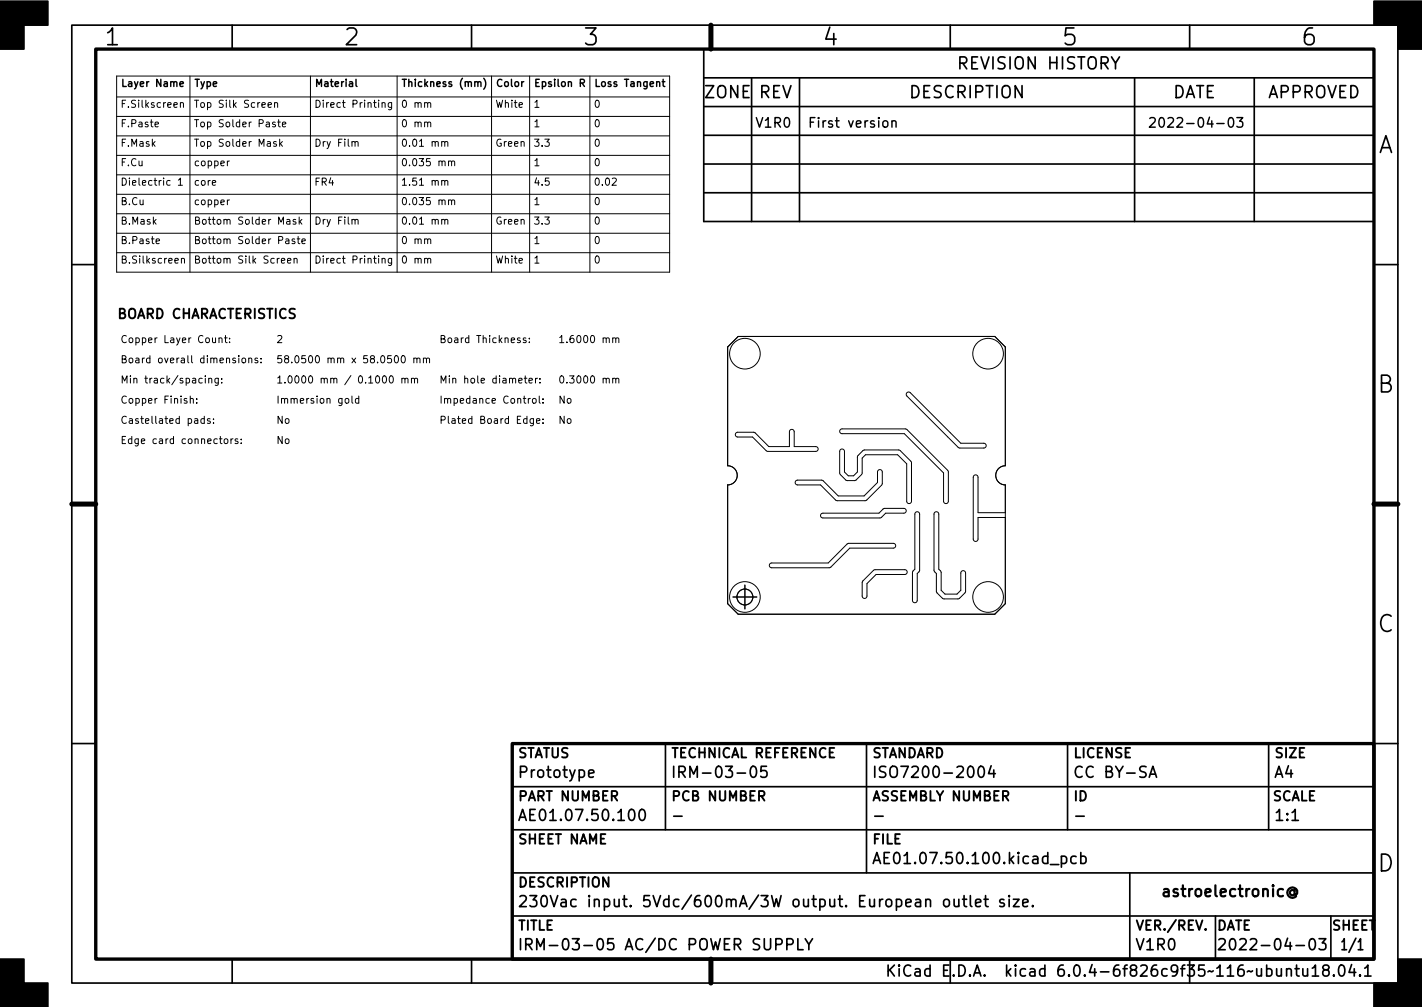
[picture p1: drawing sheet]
<svg xmlns="http://www.w3.org/2000/svg" width="297mm" height="210mm" viewBox="0 0 297 210" stroke-linecap="round" stroke-linejoin="round" font-family="sans-serif">
<defs><g id="words">
<g font-size="4.9">
<text x="22.1" y="9.5">1</text>
<text x="72.1" y="9.5">2</text>
<text x="122.1" y="9.5">3</text>
<text x="172.1" y="9.5">4</text>
<text x="222.1" y="9.5">5</text>
<text x="272.1" y="9.5">6</text>
<text x="287.7" y="32">A</text>
<text x="287.7" y="82">B</text>
<text x="287.7" y="132">C</text>
<text x="287.7" y="182">D</text>
</g>
<g font-size="3.5">
<text x="200.5" y="14.5">REVISION HISTORY</text>
<text x="147.2" y="20.5">ZONE</text>
<text x="158.4" y="20.5">REV</text>
<text x="190.1" y="20.5">DESCRIPTION</text>
<text x="244.8" y="20.5">DATE</text>
<text x="264.7" y="20.5">APPROVED</text>
</g>
<g font-size="3.2">
<text x="108" y="162.4">Prototype</text>
<text x="140" y="162.4">IRM-03-05</text>
<text x="182" y="162.4">ISO7200-2004</text>
<text x="224" y="162.4">CC BY-SA</text>
<text x="266" y="162.4">A4</text>
<text x="108" y="171.4">AE01.07.50.100</text>
<text x="266" y="171.4">1:1</text>
<text x="182" y="180.4">AE01.07.50.100.kicad_pcb</text>
<text x="108" y="189.4">230Vac input. 5Vdc/600mA/3W output. European outlet size.</text>
<text x="244" y="187.3">astroelectronic@</text>
<text x="108" y="198.4">IRM-03-05 AC/DC POWER SUPPLY</text>
<text x="205.1" y="203.9">KiCad E.D.A. kicad 6.0.4-6f826c9f35~116~ubuntu18.04.1</text>
<text x="237" y="198.4">V1R0</text>
<text x="254" y="198.4">2022-04-03</text>
<text x="280.9" y="198.4">1/1</text>
</g>
<g font-size="2.8">
<text x="157.6" y="26.6">V1R0</text>
<text x="168.6" y="26.6">First version</text>
<text x="239.6" y="26.6">2022-04-03</text>
<text x="24.3" y="66.5">BOARD CHARACTERISTICS</text>
<text x="108" y="158.3">STATUS</text>
<text x="140" y="158.3">TECHNICAL REFERENCE</text>
<text x="182" y="158.3">STANDARD</text>
<text x="224" y="158.3">LICENSE</text>
<text x="266" y="158.3">SIZE</text>
<text x="108" y="167.3">PART NUMBER</text>
<text x="140" y="167.3">PCB NUMBER</text>
<text x="182" y="167.3">ASSEMBLY NUMBER</text>
<text x="224" y="167.3">ID</text>
<text x="265.6" y="167.3">SCALE</text>
<text x="108" y="176.3">SHEET NAME</text>
<text x="182" y="176.3">FILE</text>
<text x="108" y="185.3">DESCRIPTION</text>
<text x="108" y="194.3">TITLE</text>
<text x="237" y="194.3">VER./REV.</text>
<text x="254" y="194.3">DATE</text>
<text x="278" y="194.3">SHEET</text>
</g>
<g font-size="2.1">
<text x="25.1" y="22.5">F.Silkscreen</text>
<text x="25.1" y="18.1">Layer Name</text>
<text x="40.4" y="18.1">Type</text>
<text x="40.4" y="22.5">Top Silk Screen</text>
<text x="65.6" y="22.5">Direct Printing</text>
<text x="65.6" y="18.1">Material</text>
<text x="83.7" y="18.1">Thickness (mm)</text>
<text x="83.7" y="22.5">0 mm</text>
<text x="103.4" y="22.5">White</text>
<text x="103.4" y="18.1">Color</text>
<text x="111.4" y="18.1">Epsilon R</text>
<text x="111.4" y="22.5">1</text>
<text x="124" y="22.5">0</text>
<text x="124" y="18.1">Loss Tangent</text>
<text x="25.1" y="26.6">F.Paste</text>
<text x="40.4" y="26.6">Top Solder Paste</text>
<text x="83.7" y="26.6">0 mm</text>
<text x="111.4" y="26.6">1</text>
<text x="124" y="26.6">0</text>
<text x="25.1" y="34.7">F.Cu</text>
<text x="25.1" y="30.6">F.Mask</text>
<text x="40.4" y="30.6">Top Solder Mask</text>
<text x="40.4" y="34.7">copper</text>
<text x="65.6" y="30.6">Dry Film</text>
<text x="83.7" y="30.6">0.01 mm</text>
<text x="83.7" y="34.7">0.035 mm</text>
<text x="103.4" y="30.6">Green</text>
<text x="111.4" y="30.6">3.3</text>
<text x="111.4" y="34.7">1</text>
<text x="124" y="30.6">0</text>
<text x="124" y="34.7">0</text>
<text x="25.1" y="38.8">Dielectric 1</text>
<text x="40.4" y="38.8">core</text>
<text x="65.6" y="38.8">FR4</text>
<text x="83.7" y="38.8">1.51 mm</text>
<text x="111.4" y="38.8">4.5</text>
<text x="124" y="38.8">0.02</text>
<text x="25.1" y="42.8">B.Cu</text>
<text x="25.1" y="46.9">B.Mask</text>
<text x="40.4" y="46.9">Bottom Solder Mask</text>
<text x="40.4" y="42.8">copper</text>
<text x="65.6" y="46.9">Dry Film</text>
<text x="83.7" y="46.9">0.01 mm</text>
<text x="83.7" y="42.8">0.035 mm</text>
<text x="103.4" y="46.9">Green</text>
<text x="111.4" y="42.8">1</text>
<text x="111.4" y="46.9">3.3</text>
<text x="124" y="46.9">0</text>
<text x="124" y="42.8">0</text>
<text x="25.1" y="50.9">B.Paste</text>
<text x="40.4" y="50.9">Bottom Solder Paste</text>
<text x="83.7" y="50.9">0 mm</text>
<text x="111.4" y="50.9">1</text>
<text x="124" y="50.9">0</text>
<text x="25.1" y="55">B.Silkscreen</text>
<text x="40.4" y="55">Bottom Silk Screen</text>
<text x="65.6" y="55">Direct Printing</text>
<text x="83.7" y="55">0 mm</text>
<text x="103.4" y="55">White</text>
<text x="111.4" y="55">1</text>
<text x="124" y="55">0</text>
<text x="25" y="71.6">Copper Layer Count:</text>
<text x="57.6" y="71.6">2</text>
<text x="91.7" y="71.6">Board Thickness:</text>
<text x="116.5" y="71.6">1.6000 mm</text>
<text x="25" y="75.8">Board overall dimensions:</text>
<text x="57.6" y="75.8">58.0500 mm x 58.0500 mm</text>
<text x="25" y="80">Min track/spacing:</text>
<text x="57.6" y="80">1.0000 mm / 0.1000 mm</text>
<text x="91.7" y="80">Min hole diameter:</text>
<text x="116.5" y="80">0.3000 mm</text>
<text x="25" y="88.5">Castellated pads:</text>
<text x="25" y="84.3">Copper Finish:</text>
<text x="57.6" y="84.3">Immersion gold</text>
<text x="57.6" y="88.5">No</text>
<text x="91.7" y="88.5">Plated Board Edge:</text>
<text x="91.7" y="84.3">Impedance Control:</text>
<text x="116.5" y="84.3">No</text>
<text x="116.5" y="88.5">No</text>
<text x="25" y="92.7">Edge card connectors:</text>
<text x="57.6" y="92.7">No</text>
</g>
</g></defs>
<g fill="none" stroke="#000" stroke-width=".35">
<path d="M15 5.2h277v200.1h-277zM48.5 5.2v5M98.5 5.2v5M147 16.2h140M148.5 5.2v5M157 16.2v30M167 16.2v30M198.5 5.2v5M237 16.2v30M248.5 5.2v5M262 16.2v30M147 22.2h140"/>
<path d="M147 28.2h140M147 34.2h140M15 55.2h5M147 40.2h140M287 46.2h-140v-36h140v50M287 55.2h5M15 105.2h5M287 105.2h5M15 155.2h5M139 155.3v18M160.1 160h-1.1l-.1 1.1 .3-.2 .8 .1 .2 .3-.1 .8-.3 .2h-.6l-.3-.2M181 155.3v27"/>
<path d="M207 159.9l-.5 1.6h1.4M223 155.3v18M265 155.3v18M287 155.2h5M107 173.3h180M107 164.3h180M123 161.5l1.1-.2-.2-.4-.6-.1-.3 .3 .1 1.1 .2 .1 .6-.1M131.5 169.2a.55 .55 0 0 1 .6-.2 .55 .55 0 0 1 .4 .4 1.19 1.19 0 0 1-.7 1.9 1.4 1.4 0 0 1-.3-2.1zM133.8 169.1a.55 .55 0 0 1 .9 .3 1.19 1.19 0 0 1-.7 1.9 1.53 1.53 0 0 1-.2-2.2zM140.7 170.4h1.8M156.9 160.2a.55 .55 0 0 1 .6-.2 .55 .55 0 0 1 .4 .4 1.19 1.19 0 0 1-.6 1.9 1.4 1.4 0 0 1-.4-2.1zM182.7 170.4h1.8"/>
<path d="M204.6 160.1a.55 .55 0 0 1 .9 .3 1.19 1.19 0 0 1-.7 1.9 1.53 1.53 0 0 1-.2-2.2zM207.6 160.8v1.5M221.7 178.9l.7-.1 .4 .4v.7l-.2 .3-.2 .1-.7-.1M221.7 178.8v2.3M224.7 170.4h1.8M224.8 178.9l-.7-.1-.4 .4v.7l.2 .3 .2 .1 .7-.1M225.8 178.9l.6-.1 .5 .4v.7l-.3 .3-.2 .1-.6-.1M225.8 178v2.3M240.1 162.3l.7-2.3 .8 2.3M240.3 161.6h1.1M269.9 171.3h1.3M107 182.3h180"/>
<path d="M107 191.3h180M162.1 197.2h.8a.62 .62 0 0 0 .5-.6 .62 .62 0 0 0-.5-.6h-.8v2.3M164.4 197.2h.8a.62 .62 0 0 0 .5-.6 .62 .62 0 0 0-.5-.6h-.8v2.3M166.7 196v2.3h1.1M168.2 196l.8 1.2 .7-1.2M169 197.2v1.1M197.3 187.9a.62 .62 0 0 1 1 .3v.7a.62 .62 0 0 1-.6 .4 .62 .62 0 0 1-.6-.4v-.7zM199.3 187.8l.1 1.4a.62 .62 0 0 0 .9-.1M200.3 187.8v1.5M201.1 187.8h.8M201.4 187v2l.1 .2 .4 .1M202.7 187v2l.3 .3"/>
<path d="M203.8 188.5l1.1-.2-.1-.4-.7-.1-.3 .3 .1 1.1 .2 .1 .7-.1M205.5 187.8h.9M205.9 187v2l.1 .2 .4 .1M209.7 187.9l-.5-.1-.4 .3 .1 .3 .8 .2 .1 .3-.1 .3-.2 .1-.7-.1M210.8 187l-.1 .1 .1 .1 .1-.1-.1-.1v.2M210.8 187.8v1.5M211.7 187.8h1.2l-1.2 1.5h1.2M213.6 188.5l1.1-.2-.1-.4-.6-.1-.4 .3 .2 1.1 .2 .1 .6-.1M215.7 189.1l.1 .1-.1 .1-.1-.1 .1-.1v.2M236 182.3v18M253.9 191.3v9M270.7 197.4h1.8"/>
<path d="M273.8 196.1a.55 .55 0 0 1 .9 .3 1.19 1.19 0 0 1-.7 1.9 1.53 1.53 0 0 1-.2-2.2zM275.5 196h1.5l-.8 .9a.63 .63 0 0 1 .8 .4v.6l-.3 .3-.8 .1-.4-.2M278 191.3v9M48.5 200.3v5M98.5 200.3v5M148.5 200.3v5M185.5 201.5v2.3M185.8 202.5l1 1.3M186.8 201.5l-1.3 1.3M187.8 201.5l-.1 .1 .1 .1 .1-.1-.1-.1v.2M187.8 202.3v1.5M190.2 201.7a.92 .92 0 0 0-1.1 0 .92 .92 0 0 0-.3 1.1 .86 .86 0 0 0 .4 .9 .86 .86 0 0 0 1-.1"/>
<path d="M191.2 202.4l.2-.1 .7 .1 .1 1.4M192.2 202.8l-.8 .1a.45 .45 0 0 0-.3 .5 .45 .45 0 0 0 .3 .4l.8-.1M194.3 202.4l-.7-.1-.4 .4v.7l.2 .3 .2 .1 .7-.1M194.3 201.5v2.3M197.1 202.6h.8M198.2 201.5h-1.1v2.3h1.1M198.5 200.3v5M199.2 203.6l.1 .1-.1 .1-.1-.1 .1-.1v.2M200.3 201.5a1.21 1.21 0 0 1 1.3 .7 1.21 1.21 0 0 1-.4 1.5l-.9 .1zM202.6 203.6l.1 .1-.1 .1-.1-.1 .1-.1v.2M203.4 203.8l.7-2.3 .8 2.3M203.6 203.1h1.1"/>
<path d="M248.5 200.3v5"/>
</g>
<path d="M20 10.2h267v190.1h-267zM107 155.3h180v45h-180z" fill="none" stroke="#000" stroke-width=".7"/>
<path d="M148.5 5.2v5M15 105.2h5M287 105.2h5M148.5 200.3v5" fill="none" stroke="#000" stroke-width="1.1"/>
<path d="M0 .2h10v5h-5v5h-5zM287 .2h10v10h-5v-5h-5zM0 200.3h5v5h5v5h-10zM292 200.3h5v10h-10v-5h5z" fill="#000" stroke="#000" stroke-width=".35"/>
<path d="M251.8 194v.2" fill="none" stroke="#000" stroke-width=".4"/>
<g fill="none" stroke="#000" stroke-width=".21">
<path d="M24.4 15.9h115.5v40.9h-115.5zM39.7 15.9v40.9M64.9 15.9v40.9M83 15.9v40.9M102.7 15.9v40.9M110.6 15.9v40.9M123.2 15.9v40.9M24.4 24.3h115.5M24.4 32.4h115.5M24.4 28.4h115.5M24.4 20.2h115.5M24.4 36.5h115.5"/>
<path d="M37.3 37.6l.4-.4v1.5M37.3 38.7h.8M37.7 21.6l.2-.2 .4 .1v.9M56 21.9l.7-.1-.1-.3-.4-.1-.2 .2 .1 .8h.5M57.4 21.6l.2-.2 .3 .1 .1 .9M57.4 21.4v1M58 25.5h.6M58.2 25v1.3l.4 .2M58.4 29.1v1.5M58.6 30l.4 .6M59 26l.7-.2-.1-.2-.4-.1-.2 .2 .1 .7h.5M59 29.6l-.6 .5"/>
<path d="M74.2 29.8l.2-.2h.3l.1 1M81.8 21.4v1.2l-.3 .3h-.3M81.8 21.5l-.4-.1-.3 .3 .1 .7h.6M89.3 25.7l.3-.2 .3 .1 .1 .9M89.3 21.6l.3-.2 .3 .1 .1 .9M92.3 29.7l.2-.1h.3l.1 1M92.3 37.8l.2-.1 .3 .1 .1 .9M92.9 29.8l.2-.2h.4l.1 1M92.9 37.9l.2-.2 .4 .1 .1 .9M93.7 33.8l.2-.2 .4 .1v.9M94.3 33.8l.3-.2 .3 .1 .1 .9M127.9 37.3l.6-.1 .3 .4-1 1.1h1"/>
<path d="M24.4 52.8h115.5M24.4 44.6h115.5M24.4 48.7h115.5M24.4 40.6h115.5M37.9 54.1l.2-.2 .4 .1v.9M60.1 54.4l.7-.1-.1-.3-.4-.1-.2 .3v.7h.6M61.4 54.1l.2-.2 .4 .1 .1 .9M61.4 53.9v1M61.8 45.9l-.4-.1-.2 .2 .1 .2 .5 .2v.3h-.6M62.1 49.9h.5M62.3 49.4v1.3l.3 .2M62.5 45.3v1.5"/>
<path d="M62.6 46.2l.5 .6M63.1 50.4l.7-.2-.1-.3h-.4l-.2 .2v.7h.6M63.1 45.8l-.6 .6M74.2 46l.2-.2 .3 .1 .1 .9M81.8 53.9v1.3l-.3 .2h-.3M81.8 54l-.4-.1-.3 .3 .1 .7h.6M89.3 50.1l.3-.2h.3l.1 1M89.3 54.2l.3-.3 .3 .1 .1 .9M92.3 46l.2-.2 .3 .1 .1 .9M92.9 46l.2-.2 .4 .1 .1 .9M93.7 41.9l.2-.2 .4 .1v.9M94.3 42l.3-.3 .3 .1 .1 .9"/>
<path d="M43.6 79.1l.2-.1h.4v1M45.6 79v1.2l-.3 .3-.3-.1M45.6 79h-.4l-.3 .3 .1 .6h.6M45.7 70.7l.3-.2 .3 .1 .1 .9M46.3 79.8v.2M46.3 79v.2M46.9 70.5h.6M47.1 70v1.3l.4 .2M48 71.4v.1M48 70.6v.2M52 74.9l.2-.1h.3l.1 1M52 74.8v1"/>
<path d="M53.8 74.8h-.3l-.3 .2 .1 .2 .5 .1v.4h-.6M54.5 75.6v.2M54.5 74.8v.2M81.4 78.6l.3-.1a.8 .8 0 0 1 .5 .7 .8 .8 0 0 1-.5 .8l-.3-.2-.1-.4zM83.9 74.4l.3-.1a.8 .8 0 0 1 .5 .7 .8 .8 0 0 1-.5 .8l-.3-.2-.1-.4zM83.9 79.1l.3-.1h.3l.1 1M83.9 79v1M84.6 79.2l.2-.2h.4v1M85.9 79.1l.3-.1h.3l.1 1M85.9 79v1M86.4 74.9l.3-.1h.3l.1 1M86.4 74.8v1"/>
<path d="M86.6 79.2l.2-.2h.4v1M87.1 75l.2-.2h.4v1M88.4 74.9l.3-.1h.3l.1 1M88.4 74.8v1M89.1 75l.2-.2h.4v1M109.9 70.6l-.4-.1-.2 .3 .1 .2 .5 .1v.4h-.6M110.5 79.5l.7-.2-.1-.3h-.4l-.2 .2 .1 .7h.5M110.6 71.4v.1M110.6 70.6v.2M111.9 79v1M112.3 79l-.4 .3M112.8 79.8v.2"/>
<path d="M112.8 79v.2M128 79.1l.2-.1h.4v1M128 70.7l.2-.2 .4 .1v.9M128 70.5v1M128 79v1M128.6 79.2l.2-.2h.4l.1 1M128.6 70.8l.2-.3 .4 .1 .1 .9M152 72.4l2.2-2.2h53.6l2.2 2.2v24.8a2 2 0 0 0-2 2 2 2 0 0 0 2 2v24.8l-2.2 2.2h-53.6l-2.2-2.2v-24.8a2 2 0 0 0 2-2 2 2 0 0 0-2-2zM39.7 83.3l.3-.1 .3 .1 .1 .9M41.1 84v.2M41.1 83.3v.1M43.9 87.5l-.4-.1-.2 .2 .1 .2 .5 .2v.3h-.6"/>
<path d="M44.6 88.3v.1M44.6 87.5v.1M48.2 91.6v1M48.7 91.6l-.5 .3M49.7 91.7l-.4-.1-.2 .2 .1 .3 .5 .1v.4h-.6M50.4 92.5v.1M50.4 91.7v.1M74.9 83.3l-.4-.1-.3 .3 .2 .6h.5M74.9 82.7v1.5M111.3 83.3l.2-.1 .4 .1 .1 .6-.1 .2-.4 .1-.2-.2zM112.1 87.9l.7-.1-.1-.3-.4-.1-.2 .2v.7h.6M112.6 82.7v1.3l.3 .2"/>
<path d="M113.4 88.3v.1M113.4 87.5v.1M113.4 84v.2M113.4 83.3v.1M153.7 90.4l.4-.2 3.5 .1 3 2.9h4.3v-3.1l.2-.4h.4l.4 .4v3.1l4.5 .1 .4 .2 .1 .3-.2 .3-.3 .1h-10.1l-3.1-3h-3.2l-.4-.3zM175.5 93.9l.5-.1 .4 .3v4.4l.8 .8h1.1l.8-.8v-3.2l1.3-1.3h7.6l2.4 2.6-.1 8.3-.5 .2-.4-.4v-7.9l-1.9-1.9h-6.7l-.7 .7-.1 3.4-1.3 1.3h-1.7l-.4-.1-1.2-1.4v-4.6zM175.5 89.7l.4-.2 13.5 .1 8.6 8.7v6.6l-.5 .2-.4-.4v-6l-8.2-8.2h-13l-.5-.3zM189.4 82l.4-.2 .4 .2 10.5 10.5 4.9 .1 .4 .3-.1 .4-.4 .2h-5.3l-10.8-10.8-.1-.4zM160.8 117.7l.4-.2h11.8l4.2-4 9.4-.1 .3 .2 .2 .3-.1 .4-.4 .1h-9.1l-4.2 4.1h-12.1l-.5-.3zM166.2 100.4l.4-.2 5.1 .1 3.4 3.2h5.4l2.8-2.8 .1-2.4 .5-.2 .4 .4-.1 2.7-3.1 3.2-.4 .1h-5.9l-3.4-3.3h-4.9l-.4-.3zM171.5 107.3l.4-.2h11.7l.9-.8 .3-.2 4 .1 .4 .1 .1 .3-.1 .4-.4 .1h-3.8l-.9 .9-.3 .1h-11.9l-.5-.3zM182.4 119.1l.4-.2 6.2 .1 .4 .1 .1 .4-.1 .3-.4 .1h-6l-1.9 1.9v2.7l-.2 .4h-.5l-.3-.4v-3z"/>
<path d="M191.2 107l.6-.1 .3 .4v11.7l-.5 .7v5.7l-.2 .3-.3 .1-.4-.1-.1-.3v-5.9l.5-.7v-11.5zM195.2 107l.6-.1 .3 .4v11.5l.5 .7v3.7l.8 .8h2.5l.8-.8v-3.7l.3-.3h.4l.3 .4v3.9l-1.5 1.5h-3.1l-1.5-1.4v-3.9l-.5-.7v-11.7zM210 107h-5.7v-7.4l-.3-.4-.5 .1-.2 .3 .1 13.2 .5 .2 .4-.4v-4.6h5.7M153.1 124.6h5M155.6 122.1v5"/>
<circle cx="155.6" cy="73.8" r="3.2"/>
<circle cx="206.4" cy="73.8" r="3.2"/>
<circle cx="155.6" cy="124.6" r="1.67"/>
<circle cx="155.6" cy="124.6" r="3.2"/>
<circle cx="206.4" cy="124.6" r="3.2"/>
</g>
<g fill="none" stroke="#000" stroke-width=".3">
<path d="M37.6 17.6l.7-.2-.1-.3h-.4l-.2 .2 .1 .7h.5M74.4 16.6v1.2l.2 .3M99.8 17.3l.2-.2h.4l.1 1M101 16.3a1.72 1.72 0 0 1 0 2.3M121.2 17.3h.7l.2-.2-.1-.4-.8-.1v1.5M121.6 17.3l.5 .8M138.3 17.1h.6M138.5 16.6v1.2l.4 .3M186.3 25.4a.5 .5 0 0 1 .9 .1v1.1M186.3 25.2v1.4M254.2 25.8h1.5M256.8 24.6h.4a1.25 1.25 0 0 1 0 2h-.2a1.33 1.33 0 0 1-.2-2z"/>
<path d="M258.4 24.6h1.2l-.7 .7a.54 .54 0 0 1 .7 .4v.5l-.2 .3-.7 .1-.3-.2"/>
</g>
<use href="#words"/>
</svg>
